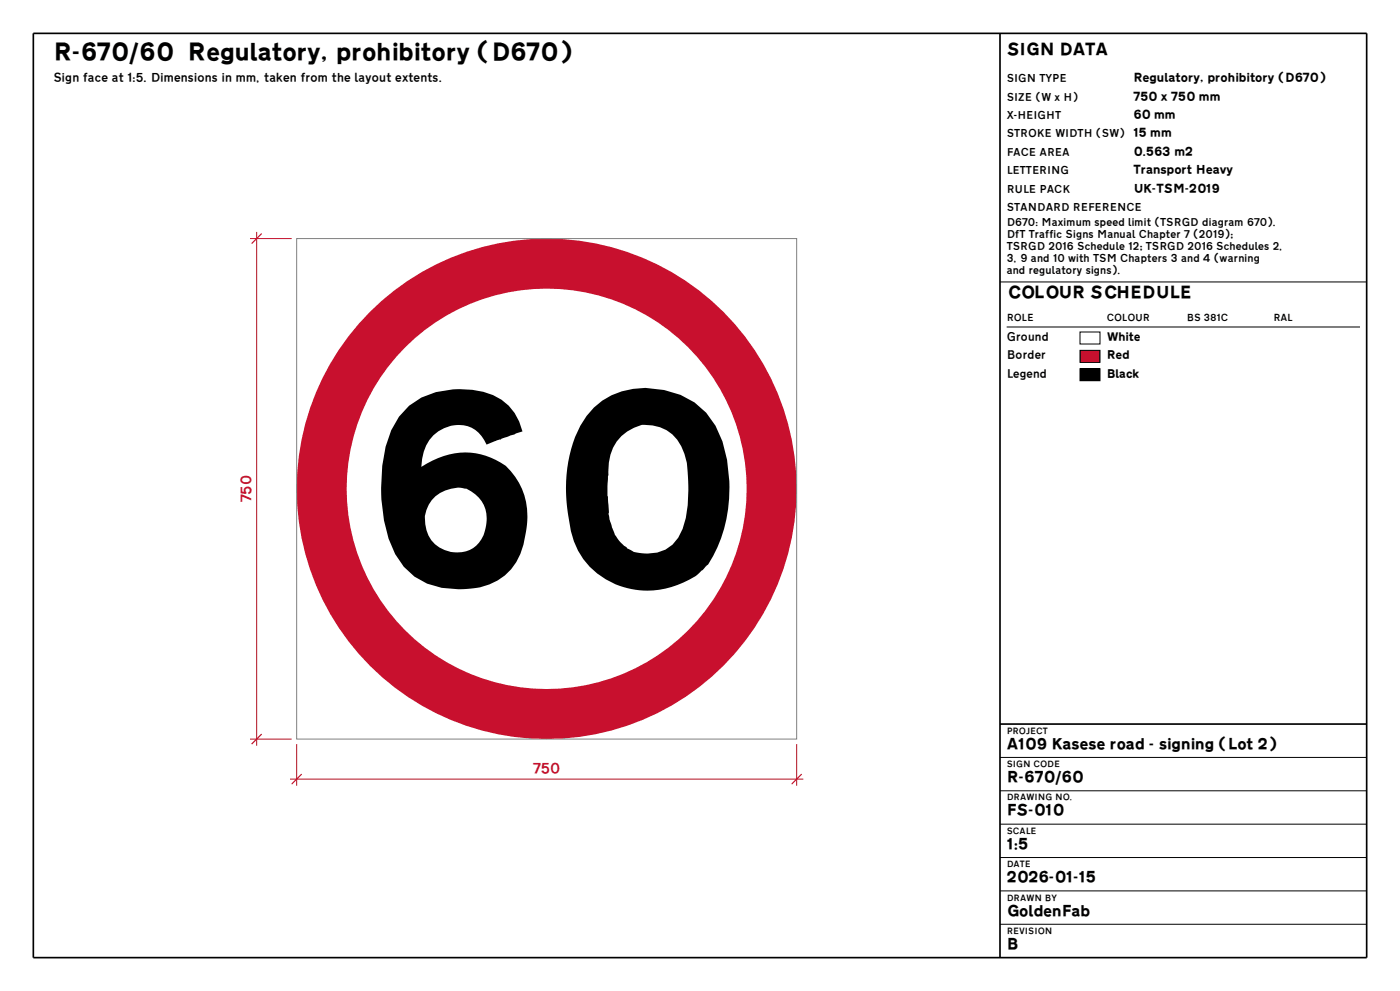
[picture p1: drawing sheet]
<svg xmlns="http://www.w3.org/2000/svg" width="420mm" height="297mm" viewBox="0 0 420 297" stroke-linecap="round" stroke-linejoin="round" font-family="sans-serif">
<defs><g id="words">
<text font-size="7.1" x="16" y="19">R-670/60 Regulatory, prohibitory (D670)</text>
<g font-size="5">
<text x="302" y="17">SIGN DATA</text>
<text x="302" y="90">COLOUR SCHEDULE</text>
</g>
<g font-size="4.6">
<text x="302" y="225">A109 Kasese road - signing (Lot 2)</text>
<text x="302" y="235">R-670/60</text>
<text x="302" y="245">FS-010</text>
<text x="302" y="255">1:5</text>
<text x="302" y="265">2026-01-15</text>
<text x="302" y="275">GoldenFab</text>
<text x="302" y="285">B</text>
</g>
<g font-size="4.3" fill="#b01020">
<text x="75.8" y="150.6" transform="rotate(-90 75.8 150.6)">750</text>
<text x="159.9" y="232.3">750</text>
</g>
<g font-size="3.6">
<text x="16" y="25">Sign face at 1:5. Dimensions in mm, taken from the layout extents.</text>
<text x="340" y="25">Regulatory, prohibitory (D670)</text>
<text x="340" y="30.5">750 x 750 mm</text>
<text x="340" y="36">60 mm</text>
<text x="340" y="47">0.563 m2</text>
<text x="340" y="52.5">Transport Heavy</text>
<text x="340" y="58">UK-TSM-2019</text>
</g>
<g font-size="3.4">
<text x="302" y="102.5">Ground</text>
<text x="332" y="102.5">White</text>
<text x="302" y="108">Border</text>
<text x="302" y="113.5">Legend</text>
<text x="332" y="108">Red</text>
<text x="332" y="113.5">Black</text>
</g>
<g font-size="3.1">
<text x="302" y="25">SIGN TYPE</text>
<text x="302" y="30.5">SIZE (W x H)</text>
<text x="302" y="36">X-HEIGHT</text>
<text x="302" y="41.5">STROKE WIDTH (SW) 15 mm</text>
<text x="302" y="47">FACE AREA</text>
<text x="302" y="52.5">LETTERING</text>
<text x="302" y="58">RULE PACK</text>
<text x="302" y="63.5">STANDARD REFERENCE</text>
<text x="302" y="68">D670: Maximum speed limit (TSRGD diagram 670).</text>
<text x="302" y="71.6">DfT Traffic Signs Manual Chapter 7 (2019);</text>
<text x="302" y="75.2">TSRGD 2016 Schedule 12; TSRGD 2016 Schedules 2,</text>
<text x="302" y="78.8">3, 9 and 10 with TSM Chapters 3 and 4 (warning</text>
<text x="302" y="82.4">and regulatory signs).</text>
</g>
<g font-size="2.9">
<text x="302" y="96.5">ROLE</text>
<text x="332" y="96.5">COLOUR</text>
<text x="356" y="96.5">BS 381C</text>
<text x="382" y="96.5">RAL</text>
</g>
<g font-size="2.6">
<text x="302" y="220.2">PROJECT</text>
<text x="302" y="230.2">SIGN CODE</text>
<text x="302" y="240.2">DRAWING NO.</text>
<text x="302" y="250.2">SCALE</text>
<text x="302" y="260.2">DATE</text>
<text x="302" y="270.2">DRAWN BY</text>
<text x="302" y="280.2">REVISION</text>
</g>
</g></defs>
<circle cx="164" cy="146.5" r="75" fill="#c8102e"/>
<circle cx="164" cy="146.5" r="60" fill="#fff"/>
<path d="M122.7 121.6a24.9 24.9 0 0 1 14.2-4.9l.5-.1a24.2 24.2 0 0 1 13.1 3.2 15.5 15.5 0 0 1 6.2 9.5l-10.7 3.9a9.3 9.3 0 0 0-12.8-4.9 11.2 11.2 0 0 0-6.6 9.2l-.2 2.4a21.8 21.8 0 0 1 20.9-2.7 14.2 14.2 0 0 1 8.4 7.5 22.7 22.7 0 0 1 2 15.4 17.5 17.5 0 0 1-10.9 15.1l-2.8 .8-4.9 .6a27.8 27.8 0 0 1-11-1.7 20.5 20.5 0 0 1-11.5-13.5 45.8 45.8 0 0 1-2.2-13.1l-.1-1.3a57.9 57.9 0 0 1 1.4-13.1l1.7-4.9 2.3-4.1zM130.6 148.7a9.6 9.6 0 0 0-2.7 10.3 9.6 9.6 0 0 0 8.4 6.5 8.4 8.4 0 0 0 9.5-7.7 9.4 9.4 0 0 0-6.6-11.4l-.8-.2a9.1 9.1 0 0 0-6.4 1.6zM178.2 122.1a22.8 22.8 0 0 1 21-5.2 21.9 21.9 0 0 1 17.5 15.4 45.4 45.4 0 0 1 2.1 12.6 44 44 0 0 1-6.4 24.3l-2.2 2.1a24 24 0 0 1-18.4 5.6 23.3 23.3 0 0 1-21.3-22.3 44.2 44.2 0 0 1 3.6-27l1.9-3zM186.4 130.7a15.3 15.3 0 0 0-3.9 11.1l-.3 6.8 .5 5-.2 .4 1.1 4.1 1.2 2.5a11 11 0 0 0 4.7 4.4 10 10 0 0 0 4.8 .9 10.4 10.4 0 0 0 10.5-7.4 44.5 44.5 0 0 0 1.6-15.5 17.8 17.8 0 0 0-4.7-12.8 12.4 12.4 0 0 0-9.2-2.9l-2.3 .9-2 1.1z" fill-rule="evenodd" fill="#000"/>
<path d="M89 71.5h150v150h-150z" fill="none" stroke="#808080" stroke-width=".3"/>
<path d="M324 99.5h6v3.6h-6z" fill="#fff"/>
<path d="M324 99.5h6v3.6h-6z" fill="none" stroke="#000" stroke-width=".3"/>
<path d="M324 105h6v3.6h-6z" fill="#c8102e"/>
<path d="M300 84.5h110M302 98h106M324 105h6v3.6h-6zM324 110.5h6v3.6h-6zM300 227h110M300 237h110M300 247h110M300 257h110M300 267h110M300 277h110" fill="none" stroke="#000" stroke-width=".3"/>
<path d="M324 110.5h6v3.6h-6z" fill="#000"/>
<path d="M75 71.5h12.5M77 69.5v154M75 221.5h12.5M87 233.5h154M89 223v12.5M239 223v12.5" fill="none" stroke="#b01020" stroke-width=".3"/>
<path d="M78.5 70l-3 3M78.5 220l-3 3M90.5 232l-3 3M240.5 232l-3 3" fill="none" stroke="#b01020" stroke-width=".35"/>
<path d="M10 10h400v277h-400zM300 10v277M300 217h110" fill="none" stroke="#000" stroke-width=".5"/>
<use href="#words"/>
</svg>
